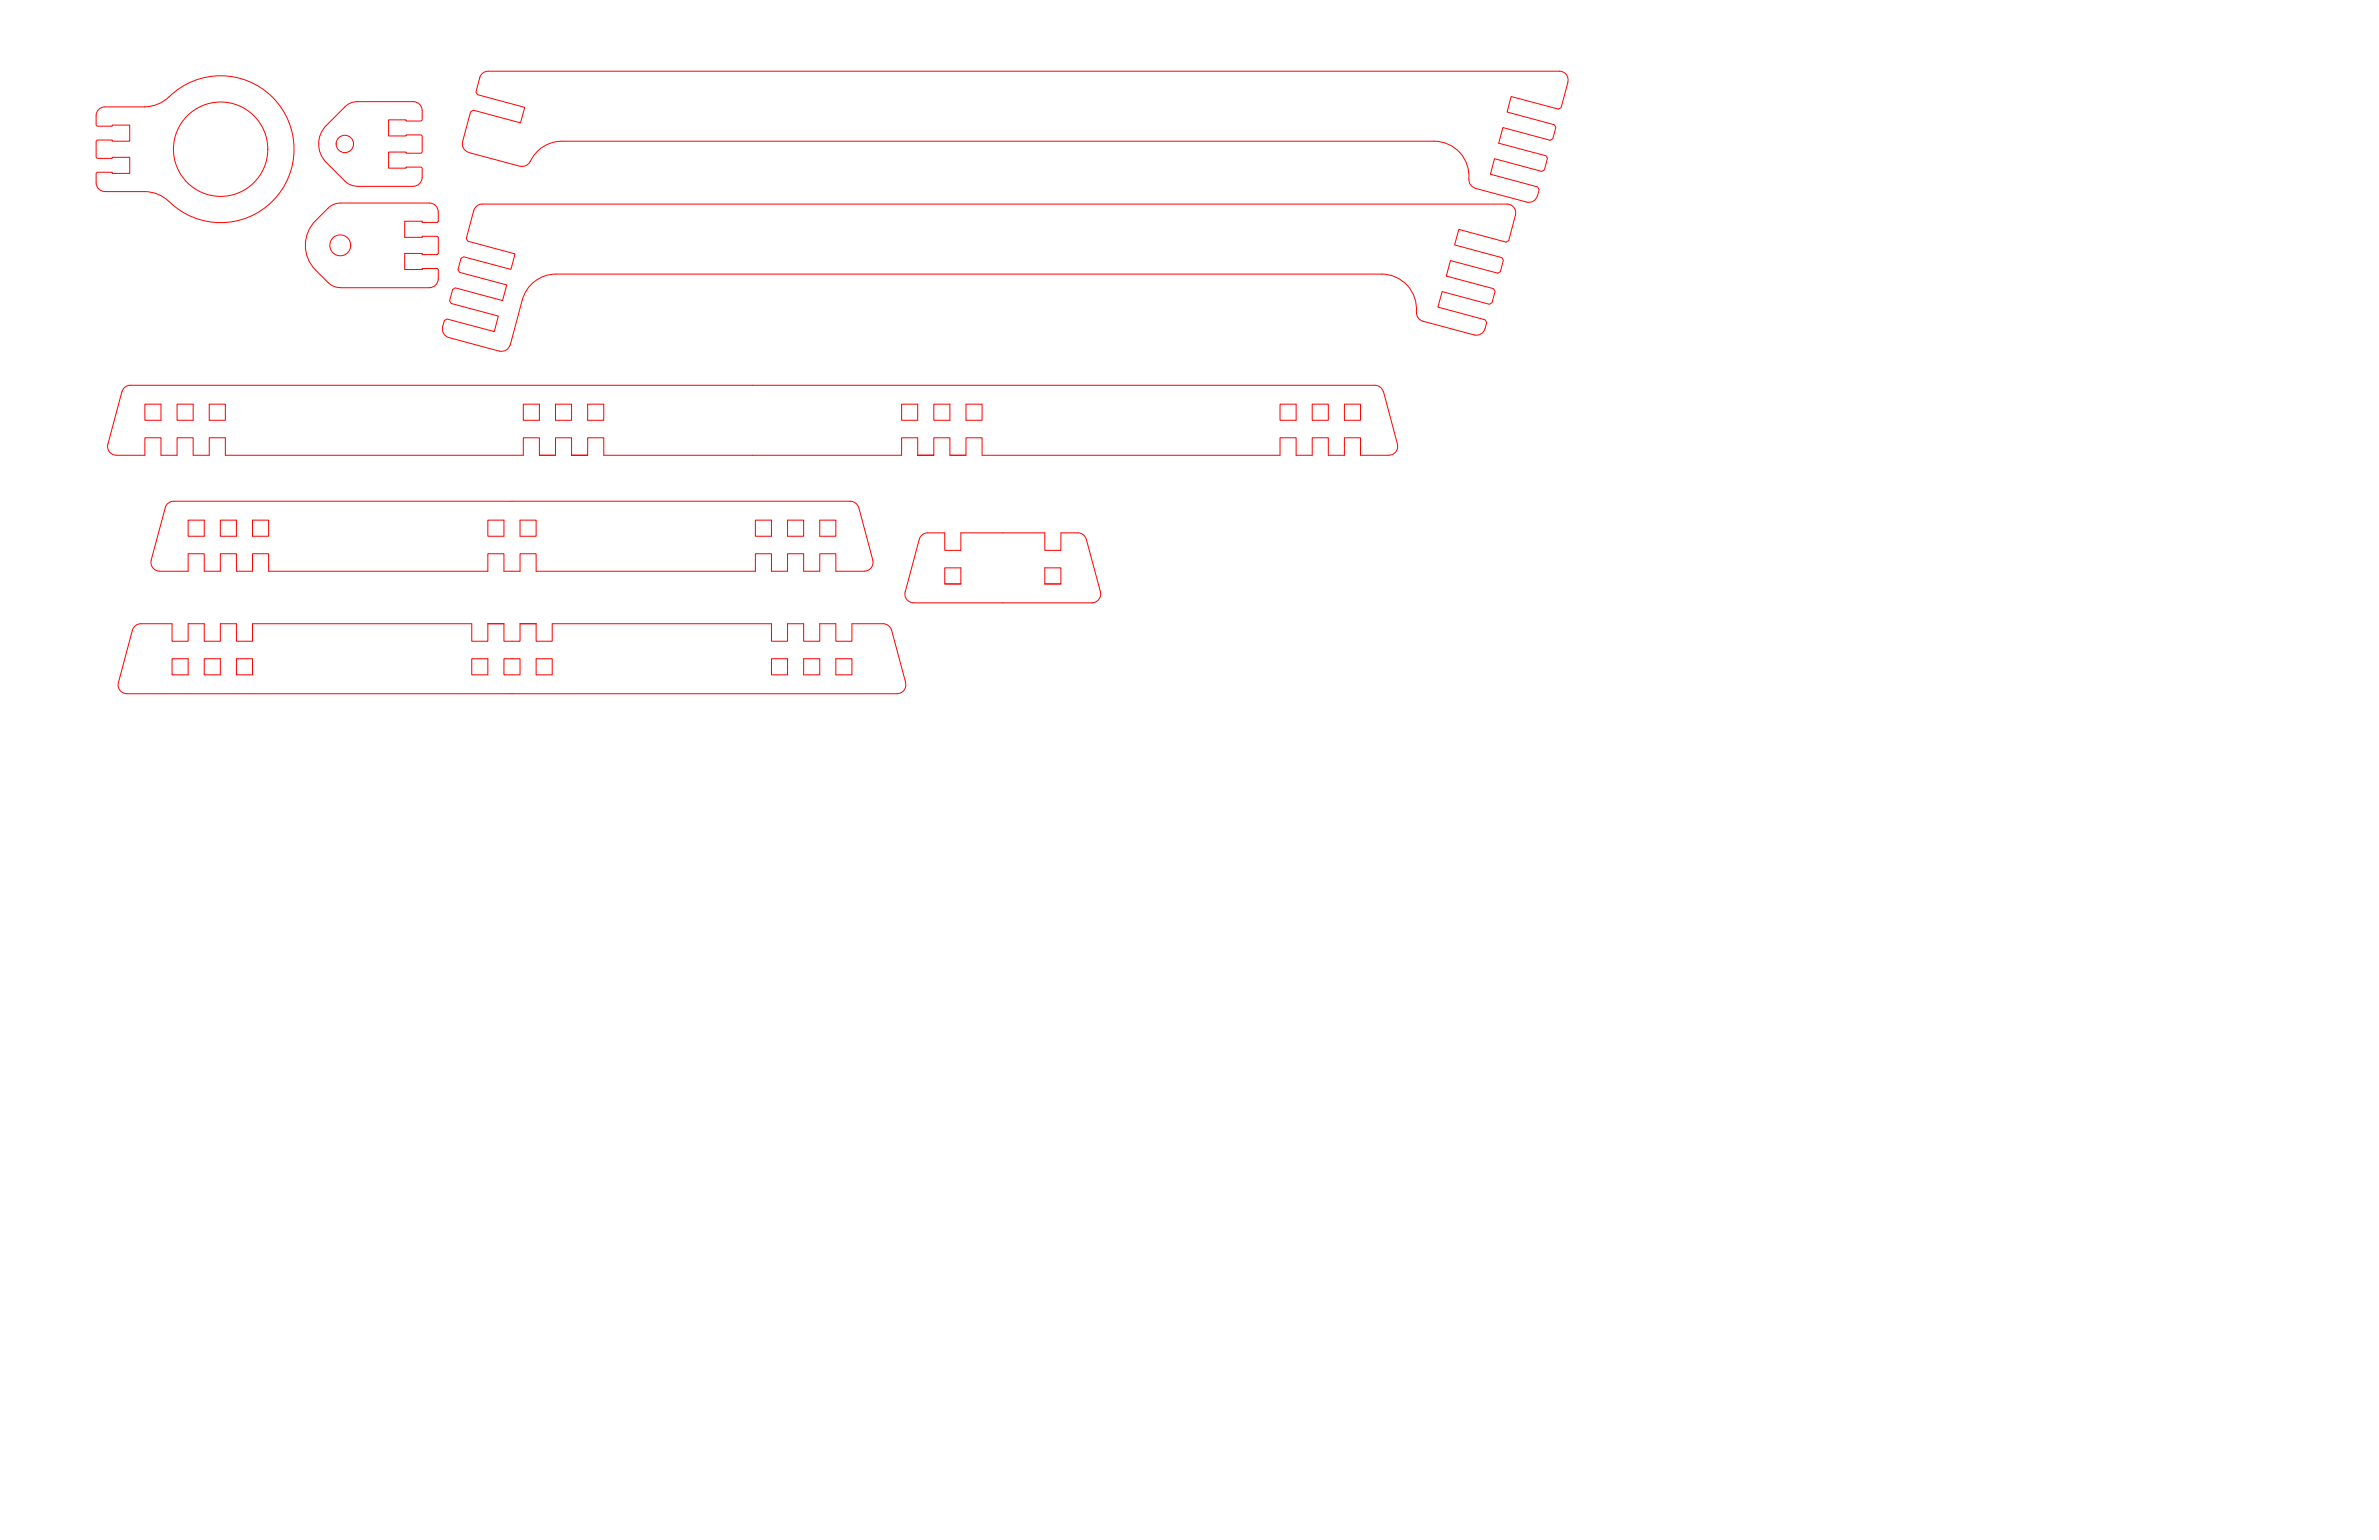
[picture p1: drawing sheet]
<svg xmlns="http://www.w3.org/2000/svg" width="864mm" height="559mm" viewBox="0 0 864 559" stroke-linecap="round" stroke-linejoin="round" font-family="sans-serif">
<!-- layer: CUT -->
<g fill="none" stroke="#f00" stroke-width=".36">
<path d="M38.1 38.8a3.2 3.2 0 0 0-3.2 3.1v3.5l.4 .4h5.4v-.4h6.4v5.8h-6.4v-.4h-5.4l-.4 .4v5.9l.4 .4h5.4v-.4h6.4v5.8h-6.4v-.4h-5.4l-.4 .4v3.5a3.2 3.2 0 0 0 3.2 3.1M38.1 38.8h14.4M61.4 35.1a12.7 12.7 0 0 1-8.9 3.6M61.4 35.1a26.6 26.6 0 0 1 37.6 .2 26.6 26.6 0 0 1 0 37.6 26.6 26.6 0 0 1-37.6 .2M569.1 29.8a3.2 3.2 0 0 0-3-4h-388.9l-1.7 .5-1.1 1.3-1.6 5.8 .5 .9 17.2 4.7-1.6 5.6-17.1-4.6-1 .6-2.9 10.8a3.2 3.2 0 0 0 2.3 3.9M569.2 29.8l-2.5 9.2-1 .6-17.1-4.6-1.5 5.7 17.1 4.6 .6 .9-1.1 4.1-1 .6-17.1-4.6-1.6 5.7 17.2 4.5 .5 1-1.1 4.1-.9 .6-17.2-4.6-1.5 5.6 17.2 4.6 .5 1-.6 2.3M118.5 45.5a9.5 9.5 0 0 0 0 13.5l6.7 6.8M153.2 40a3.2 3.2 0 0 0-3.1-3.1l-21.8 .1-2.5 1.3-7.3 7.2M153.3 40.1v3.4l-.4 .4h-5.5v-.4h-6.3v5.8h6.3v-.3h5.5l.4 .3v5.9l-.4 .4h-5.5v-.4h-6.3v5.8h6.3v-.4h5.5l.4 .4v3.4M170.2 55.3l18.6 5M192.5 58.6l-.8 1-1 .6-1.9 .1M192.5 58.6a12.7 12.7 0 0 1 11.5-7.4h316.6a12.7 12.7 0 0 1 12.6 13.8"/>
<path d="M38.1 69.5h14.4M52.5 69.5a12.7 12.7 0 0 1 8.9 3.7M153.2 64.4a3.2 3.2 0 0 1-3.1 3.2h-20.4l-2.7-.6-1.8-1.3M533.3 65l.4 1.8 .8 1 1.1 .5M535.6 68.3l18.6 5a3.2 3.2 0 0 0 3.9-2.2M114.6 80.1l5-5 1.9-1.1 1.3-.3h33.1a3.2 3.2 0 0 1 3.2 3.1v3.5l-.4 .4h-5.4v-.4h-6.4v5.8h6.4v-.4h5.4l.4 .4v5.9l-.4 .4h-5.4v-.4h-6.4v5.8h6.4v-.4h5.4l.4 .4v3.4a3.2 3.2 0 0 1-3.2 3.2h-32.3l-2.1-.4-2.4-1.5a25.9 25.9 0 0 1-6.9-7.8 12.7 12.7 0 0 1 2.4-14.6zM160.7 118.6l.6-2.3 1-.5 17.1 4.5 1.5-5.6-17.1-4.6-.6-1 1.1-4.1 1-.5 17.1 4.6 1.6-5.7-17.2-4.6-.5-1 1.1-4.1 .9-.5 17.2 4.6 1.5-5.7-17.2-4.6-.5-1 2.9-10.7 .7-.9 1.5-.8h372.7a3.2 3.2 0 0 1 3 3.9l-2.4 9.3-1 .6-17.1-4.7-1.6 5.7 17.2 4.6 .5 1-1.1 4.1-.9 .5-17.2-4.6-1.5 5.7 17.1 4.5 .6 1-1.1 4.1-.9 .6-17.2-4.6-1.5 5.6 17.1 4.6 .6 1-.6 2.3M160.7 118.6a3.2 3.2 0 0 0 2.2 3.9M514.1 113.2a12.7 12.7 0 0 0-12.6-13.7h-299.7a12.7 12.7 0 0 0-12.2 9.4l-4.4 16.3M514.2 113.2l.4 1.8 1.3 1.3 19.3 5.3a3.2 3.2 0 0 0 3.8-2.3M47.3 139.8l-1.7 .5-1.1 1.3-5.3 19.6M47.3 139.8h451.8l1.7 .5 .8 .8 .5 1"/>
<path d="M162.9 122.5l18.4 4.9a3.2 3.2 0 0 0 3.9-2.3M52.6 146.7h5.8v5.8h-5.8zM64.3 146.7h5.8v5.8h-5.8zM76 146.7h5.8v5.8h-5.8zM190 146.7h5.8v5.8h-5.8zM201.6 146.7h5.9v5.8h-5.9zM213.3 146.7h5.9v5.8h-5.9zM327.3 146.7h5.8v5.8h-5.8zM339 146.7h5.8v5.8h-5.8zM350.7 146.7h5.8v5.8h-5.8zM464.7 146.7h5.8v5.8h-5.8zM476.3 146.7h5.9v5.8h-5.9z"/>
<path d="M488 146.7h5.9v5.8h-5.9zM502.2 142.1l5.1 19.1a3.2 3.2 0 0 1-3.1 4h-10.3v-6.4h-5.9v6.4h-5.8v-6.4h-5.9v6.4h-5.8v-6.4h-5.8v6.4h-108.2v-6.4h-5.8v6.4h-5.9M39.2 161.2a3.2 3.2 0 0 0 3 4h10.4v-6.4h5.8v6.4h5.9v-6.4h5.8v6.4h5.9v-6.4h5.8v6.4h108.2v-6.4h5.8v6.4h5.8M195.8 165.2h5.8v-6.4h5.9v6.4h5.8h-5.8M213.3 165.2v-6.4h5.9v6.4h108.1v-6.4h5.8v6.4M339 165.2h-5.9h5.9v-6.4h5.8v6.4h5.9M63 181.9l-1.7 .5-1.1 1.3-5.3 19.6a3.2 3.2 0 0 0 3.1 4h10.3v-6.4h5.8v6.4h5.9v-6.4h5.8v6.4h5.9v-6.4h5.8v6.4h79.6v-6.4h5.8v6.4h5.9v-6.4h5.8v6.4h79.6v-6.4h5.8v6.4h5.9v-6.4h5.8v6.4h5.9v-6.4h5.8v6.4h10.4M63 181.9h245.6l1.7 .5 .9 .7 .6 1.1 5 19.1a3.2 3.2 0 0 1-3 3.9M68.3 188.7h5.8v5.9h-5.8zM80 188.7h5.8v5.9h-5.8zM91.7 188.7h5.8v5.9h-5.8zM177.1 188.7h5.8v5.9h-5.8z"/>
<path d="M188.8 188.7h5.8v5.9h-5.8zM274.2 188.7h5.8v5.9h-5.8zM285.9 188.7h5.8v5.9h-5.8zM297.6 188.7h5.8v5.9h-5.8zM333.7 195.7l-5.1 19.1M333.7 195.7l.9-1.5 1.6-.8h6.8v6.3h5.8v-6.3h30.5v6.3h5.8v-6.3h6.8l1.5 .8 .9 1.5M394.3 195.7l5.2 19.1M328.6 214.7a3.2 3.2 0 0 0 3.1 4.1l64.7-.1a3.2 3.2 0 0 0 3-4M343 206.1h5.8v5.8h-5.8zM343 211.9h5.8M379.3 206.1h5.8v5.8h-5.8zM379.3 211.9h5.8"/>
<path d="M51.1 226.3l-1.7 .5-1.1 1.3-5.3 19.6M51.2 226.3h11.3v6.4h5.8v-6.4h5.8v6.4h5.9v-6.4h5.8v6.4h5.9v-6.4h79.6v6.4h5.8v-6.4h5.8v6.4h5.9v-6.4h5.8v6.4h5.9v-6.4h79.5v6.4h5.9v-6.4h5.8v6.4h5.9v-6.4h5.8v6.4h5.9v-6.4h11.3l1.7 .5 1.1 1.3 5.4 19.6M62.5 239h5.8v5.9h-5.8zM74.1 239h5.9v5.9h-5.9zM85.8 239h5.9v5.9h-5.9zM171.3 239h5.8v5.9h-5.8zM182.9 239h5.9v5.9h-5.9zM194.6 239h5.9v5.9h-5.9zM280 239h5.9v5.9h-5.9zM291.7 239h5.9v5.9h-5.9zM303.4 239h5.9v5.9h-5.9zM43 247.7a3.2 3.2 0 0 0 3 4"/>
<path d="M46 251.7h279.7M328.7 247.7a3.2 3.2 0 0 1-3 4"/>
<circle cx="80.1" cy="54.1" r="17.1"/>
<circle cx="125.2" cy="52.2" r="3.2"/>
<circle cx="123.5" cy="89" r="3.8"/>
</g>
</svg>
